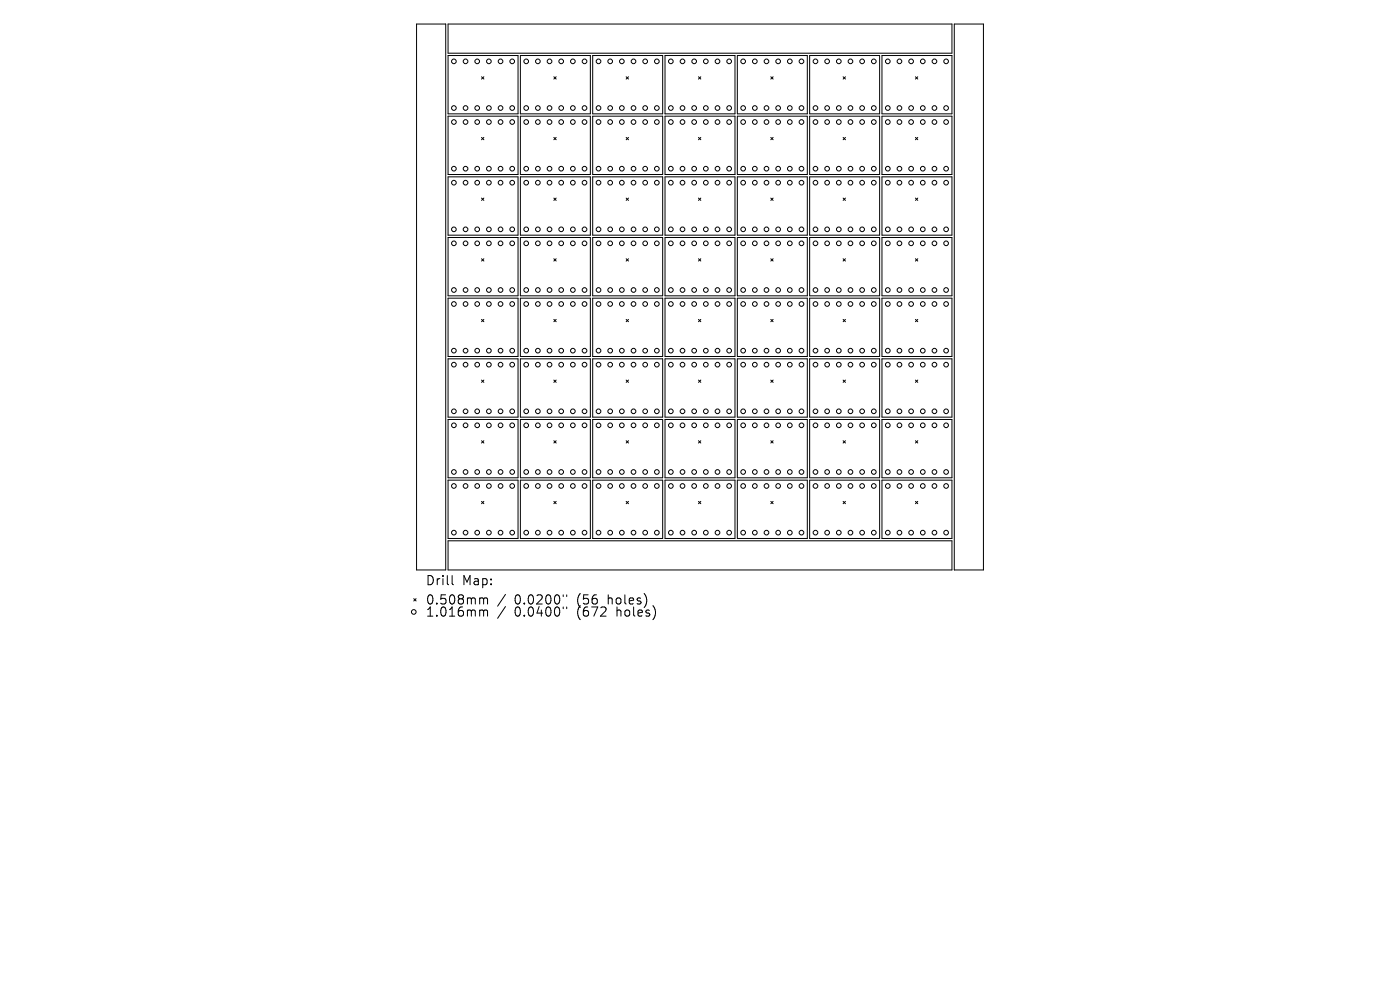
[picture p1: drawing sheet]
<svg xmlns="http://www.w3.org/2000/svg" width="297mm" height="210mm" viewBox="0 0 297 210" stroke-linecap="round" stroke-linejoin="round" font-family="sans-serif">
<defs><g id="words">
<g font-size="2.7">
<text x="90.2" y="124.4">Drill</text>
<text x="98" y="124.4">Map:</text>
<text x="90.2" y="128.5">0.508mm</text>
<text x="90.2" y="131.1">1.016mm</text>
<text x="109.2" y="128.5">0.0200&quot;</text>
<text x="109.2" y="131.1">0.0400&quot;</text>
<text x="122.5" y="128.5">(56</text>
<text x="122.5" y="131.1">(672</text>
<text x="129.2" y="128.5">holes)</text>
<text x="131.1" y="131.1">holes)</text>
</g>
</g></defs>
<g fill="none" stroke="#000" stroke-width=".21">
<path d="M88.4 5.1h6.2v115.8h-6.2zM95.1 5.1h106.9v6.2h-106.9zM95.1 11.8h14.8v12.4h-14.8zM102.2 16.3l.4 .5M102.6 16.3l-.4 .5M110.4 11.8h14.8v12.4h-14.8zM117.5 16.3l.5 .5M118 16.3l-.5 .5M125.7 11.8h14.9v12.4h-14.9zM132.8 16.3l.5 .5M133.3 16.3l-.5 .5M141.1 11.8h14.8v12.4h-14.8z"/>
<path d="M148.2 16.3l.5 .5M148.7 16.3l-.5 .5M156.4 11.8h14.9v12.4h-14.9zM163.5 16.3l.5 .5M164 16.3l-.5 .5M171.8 11.8h14.8v12.4h-14.8zM178.9 16.3l.5 .5M179.4 16.3l-.5 .5M187.1 11.8h14.9v12.4h-14.9zM194.2 16.3l.5 .5M194.7 16.3l-.5 .5M202.4 5.1h6.2v115.8h-6.2z"/>
<path d="M95.1 24.6h14.8v12.4h-14.8zM95.1 37.5h14.8v12.4h-14.8zM102.2 29.2l.4 .4M102.6 29.2l-.4 .4M110.4 24.6h14.8v12.4h-14.8zM110.4 37.5h14.8v12.4h-14.8zM117.5 29.2l.5 .4M118 29.2l-.5 .4M125.7 24.6h14.9v12.4h-14.9zM125.7 37.5h14.9v12.4h-14.9zM132.8 29.2l.5 .4M133.3 29.2l-.5 .4"/>
<path d="M141.1 24.6h14.8v12.4h-14.8zM141.1 37.5h14.8v12.4h-14.8zM148.2 29.2l.5 .4M148.7 29.2l-.5 .4M156.4 24.6h14.9v12.4h-14.9zM156.4 37.5h14.9v12.4h-14.9zM163.5 29.2l.5 .4M164 29.2l-.5 .4M171.8 24.6h14.8v12.4h-14.8zM171.8 37.5h14.8v12.4h-14.8zM178.9 29.2l.5 .4M179.4 29.2l-.5 .4"/>
<path d="M187.1 24.6h14.9v12.4h-14.9zM187.1 37.5h14.9v12.4h-14.9zM194.2 29.2l.5 .4M194.7 29.2l-.5 .4M95.1 50.4h14.8v12.4h-14.8zM102.2 42l.4 .5M102.2 54.9l.4 .5M102.6 42l-.4 .5M102.6 54.9l-.4 .5M110.4 50.4h14.8v12.4h-14.8zM117.5 42l.5 .5M117.5 54.9l.5 .5"/>
<path d="M118 42l-.5 .5M118 54.9l-.5 .5M125.7 50.4h14.9v12.4h-14.9zM132.8 42l.5 .5M132.8 54.9l.5 .5M133.3 42l-.5 .5M133.3 54.9l-.5 .5M141.1 50.4h14.8v12.4h-14.8zM148.2 42l.5 .5M148.2 54.9l.5 .5M148.7 42l-.5 .5M148.7 54.9l-.5 .5"/>
<path d="M156.4 50.4h14.9v12.4h-14.9zM163.5 42l.5 .5M163.5 54.9l.5 .5M164 42l-.5 .5M164 54.9l-.5 .5M171.8 50.4h14.8v12.4h-14.8zM178.9 42l.5 .5M178.9 54.9l.5 .5M179.4 42l-.5 .5M179.4 54.9l-.5 .5M187.1 50.4h14.9v12.4h-14.9zM194.2 42l.5 .5"/>
<path d="M194.2 54.9l.5 .5M194.7 42l-.5 .5M194.7 54.9l-.5 .5M95.1 63.2h14.8v12.4h-14.8zM95.1 76.1h14.8v12.4h-14.8zM102.2 67.8l.4 .4M102.6 67.8l-.4 .4M110.4 63.2h14.8v12.4h-14.8zM110.4 76.1h14.8v12.4h-14.8zM117.5 67.8l.5 .4M118 67.8l-.5 .4M125.7 76.1h14.9v12.4h-14.9z"/>
<path d="M125.7 63.2h14.9v12.4h-14.9zM132.8 67.8l.5 .4M133.3 67.8l-.5 .4M141.1 63.2h14.8v12.4h-14.8zM141.1 76.1h14.8v12.4h-14.8zM148.2 67.8l.5 .4M148.7 67.8l-.5 .4M156.4 63.2h14.9v12.4h-14.9zM156.4 76.1h14.9v12.4h-14.9zM163.5 67.8l.5 .4M164 67.8l-.5 .4M171.8 76.1h14.8v12.4h-14.8z"/>
<path d="M171.8 63.2h14.8v12.4h-14.8zM178.9 67.8l.5 .4M179.4 67.8l-.5 .4M187.1 63.2h14.9v12.4h-14.9zM187.1 76.1h14.9v12.4h-14.9zM194.2 67.8l.5 .4M194.7 67.8l-.5 .4M95.1 89h14.8v12.4h-14.8zM102.2 80.6l.4 .5M102.2 93.5l.4 .5M102.6 80.6l-.4 .5M102.6 93.5l-.4 .5"/>
<path d="M110.4 89h14.8v12.4h-14.8zM117.5 80.6l.5 .5M117.5 93.5l.5 .5M118 80.6l-.5 .5M118 93.5l-.5 .5M125.7 89h14.9v12.4h-14.9zM132.8 80.6l.5 .5M132.8 93.5l.5 .5M133.3 80.6l-.5 .5M133.3 93.5l-.5 .5M141.1 89h14.8v12.4h-14.8zM148.2 80.6l.5 .5"/>
<path d="M148.2 93.5l.5 .5M148.7 80.6l-.5 .5M148.7 93.5l-.5 .5M156.4 89h14.9v12.4h-14.9zM163.5 80.6l.5 .5M163.5 93.5l.5 .5M164 80.6l-.5 .5M164 93.5l-.5 .5M171.8 89h14.8v12.4h-14.8zM178.9 80.6l.5 .5M178.9 93.5l.5 .5M179.4 80.6l-.5 .5"/>
<path d="M179.4 93.5l-.5 .5M187.1 89h14.9v12.4h-14.9zM194.2 80.6l.5 .5M194.2 93.5l.5 .5M194.7 80.6l-.5 .5M194.7 93.5l-.5 .5M95.1 101.9h14.8v12.3h-14.8zM95.1 114.7h106.9v6.2h-106.9zM102.2 106.4l.4 .5M102.6 106.4l-.4 .5M110.4 101.9h14.8v12.3h-14.8zM117.5 106.4l.5 .5"/>
<path d="M118 106.4l-.5 .5M125.7 101.9h14.9v12.3h-14.9zM132.8 106.4l.5 .5M133.3 106.4l-.5 .5M141.1 101.9h14.8v12.3h-14.8zM148.2 106.4l.5 .5M148.7 106.4l-.5 .5M156.4 101.9h14.9v12.3h-14.9zM163.5 106.4l.5 .5M164 106.4l-.5 .5M171.8 101.9h14.8v12.3h-14.8zM178.9 106.4l.5 .5"/>
<path d="M179.4 106.4l-.5 .5M187.1 101.9h14.9v12.3h-14.9zM194.2 106.4l.5 .5M194.7 106.4l-.5 .5M87.8 127l.5 .5M88.3 127l-.5 .5M95.9 122.1v1.7l.3 .2M102 126.8l.5 .1 .1 .2M102 129.4l.5 .1 .1 .2M102.6 127.1l.3-.3 .4 .1 .1 1.2M102.6 127.1v1M102.6 129.7v1"/>
<path d="M102.6 129.7l.3-.3 .4 .1 .1 1.2M107.2 126.1l-1.6 2.5M107.2 128.7l-1.6 2.5M119.5 126.2v.4M119.5 128.8v.3M120.2 126.2v.4M120.2 128.8v.3"/>
<circle cx="96.3" cy="13" r=".49"/>
<circle cx="98.8" cy="13" r=".49"/>
<circle cx="101.2" cy="13" r=".49"/>
<circle cx="103.7" cy="13" r=".49"/>
<circle cx="106.2" cy="13" r=".49"/>
<circle cx="108.7" cy="13" r=".49"/>
<circle cx="111.6" cy="13" r=".49"/>
<circle cx="114.1" cy="13" r=".49"/>
<circle cx="116.6" cy="13" r=".49"/>
<circle cx="119.1" cy="13" r=".49"/>
<circle cx="121.5" cy="13" r=".49"/>
<circle cx="124" cy="13" r=".49"/>
<circle cx="127" cy="13" r=".49"/>
<circle cx="129.4" cy="13" r=".49"/>
<circle cx="131.9" cy="13" r=".49"/>
<circle cx="134.4" cy="13" r=".49"/>
<circle cx="136.9" cy="13" r=".49"/>
<circle cx="139.3" cy="13" r=".49"/>
<circle cx="142.3" cy="13" r=".49"/>
<circle cx="144.8" cy="13" r=".49"/>
<circle cx="147.3" cy="13" r=".49"/>
<circle cx="149.7" cy="13" r=".49"/>
<circle cx="152.2" cy="13" r=".49"/>
<circle cx="154.7" cy="13" r=".49"/>
<circle cx="157.7" cy="13" r=".49"/>
<circle cx="160.1" cy="13" r=".49"/>
<circle cx="162.6" cy="13" r=".49"/>
<circle cx="165.1" cy="13" r=".49"/>
<circle cx="167.6" cy="13" r=".49"/>
<circle cx="170" cy="13" r=".49"/>
<circle cx="173" cy="13" r=".49"/>
<circle cx="175.5" cy="13" r=".49"/>
<circle cx="177.9" cy="13" r=".49"/>
<circle cx="180.4" cy="13" r=".49"/>
<circle cx="182.9" cy="13" r=".49"/>
<circle cx="185.4" cy="13" r=".49"/>
<circle cx="188.3" cy="13" r=".49"/>
<circle cx="190.8" cy="13" r=".49"/>
<circle cx="193.3" cy="13" r=".49"/>
<circle cx="195.8" cy="13" r=".49"/>
<circle cx="198.2" cy="13" r=".49"/>
<circle cx="200.7" cy="13" r=".49"/>
<circle cx="96.3" cy="35.8" r=".49"/>
<circle cx="96.3" cy="38.8" r=".49"/>
<circle cx="96.3" cy="22.9" r=".49"/>
<circle cx="96.3" cy="25.9" r=".49"/>
<circle cx="98.8" cy="35.8" r=".49"/>
<circle cx="98.8" cy="22.9" r=".49"/>
<circle cx="98.8" cy="38.8" r=".49"/>
<circle cx="98.8" cy="25.9" r=".49"/>
<circle cx="101.2" cy="35.8" r=".49"/>
<circle cx="101.2" cy="22.9" r=".49"/>
<circle cx="101.2" cy="38.8" r=".49"/>
<circle cx="101.2" cy="25.9" r=".49"/>
<circle cx="103.7" cy="35.8" r=".49"/>
<circle cx="103.7" cy="22.9" r=".49"/>
<circle cx="103.7" cy="38.8" r=".49"/>
<circle cx="103.7" cy="25.9" r=".49"/>
<circle cx="106.2" cy="35.8" r=".49"/>
<circle cx="106.2" cy="22.9" r=".49"/>
<circle cx="106.2" cy="38.8" r=".49"/>
<circle cx="106.2" cy="25.9" r=".49"/>
<circle cx="108.7" cy="35.8" r=".49"/>
<circle cx="108.7" cy="38.8" r=".49"/>
<circle cx="108.7" cy="22.9" r=".49"/>
<circle cx="108.7" cy="25.9" r=".49"/>
<circle cx="111.6" cy="35.8" r=".49"/>
<circle cx="111.6" cy="22.9" r=".49"/>
<circle cx="111.6" cy="38.8" r=".49"/>
<circle cx="111.6" cy="25.9" r=".49"/>
<circle cx="114.1" cy="35.8" r=".49"/>
<circle cx="114.1" cy="22.9" r=".49"/>
<circle cx="114.1" cy="38.8" r=".49"/>
<circle cx="114.1" cy="25.9" r=".49"/>
<circle cx="116.6" cy="35.8" r=".49"/>
<circle cx="116.6" cy="22.9" r=".49"/>
<circle cx="116.6" cy="38.8" r=".49"/>
<circle cx="116.6" cy="25.9" r=".49"/>
<circle cx="119.1" cy="35.8" r=".49"/>
<circle cx="119.1" cy="38.8" r=".49"/>
<circle cx="119.1" cy="22.9" r=".49"/>
<circle cx="119.1" cy="25.9" r=".49"/>
<circle cx="121.5" cy="35.8" r=".49"/>
<circle cx="121.5" cy="22.9" r=".49"/>
<circle cx="121.5" cy="38.8" r=".49"/>
<circle cx="121.5" cy="25.9" r=".49"/>
<circle cx="124" cy="35.8" r=".49"/>
<circle cx="124" cy="22.9" r=".49"/>
<circle cx="124" cy="38.8" r=".49"/>
<circle cx="124" cy="25.9" r=".49"/>
<circle cx="127" cy="35.8" r=".49"/>
<circle cx="127" cy="22.9" r=".49"/>
<circle cx="127" cy="38.8" r=".49"/>
<circle cx="127" cy="25.9" r=".49"/>
<circle cx="129.4" cy="35.8" r=".49"/>
<circle cx="129.4" cy="38.8" r=".49"/>
<circle cx="129.4" cy="22.9" r=".49"/>
<circle cx="129.4" cy="25.9" r=".49"/>
<circle cx="131.9" cy="35.8" r=".49"/>
<circle cx="131.9" cy="22.9" r=".49"/>
<circle cx="131.9" cy="38.8" r=".49"/>
<circle cx="131.9" cy="25.9" r=".49"/>
<circle cx="134.4" cy="35.8" r=".49"/>
<circle cx="134.4" cy="22.9" r=".49"/>
<circle cx="134.4" cy="38.8" r=".49"/>
<circle cx="134.4" cy="25.9" r=".49"/>
<circle cx="136.9" cy="35.8" r=".49"/>
<circle cx="136.9" cy="22.9" r=".49"/>
<circle cx="136.9" cy="38.8" r=".49"/>
<circle cx="136.9" cy="25.9" r=".49"/>
<circle cx="139.3" cy="35.8" r=".49"/>
<circle cx="139.3" cy="38.8" r=".49"/>
<circle cx="139.3" cy="22.9" r=".49"/>
<circle cx="139.3" cy="25.9" r=".49"/>
<circle cx="142.3" cy="35.8" r=".49"/>
<circle cx="142.3" cy="38.8" r=".49"/>
<circle cx="142.3" cy="22.9" r=".49"/>
<circle cx="142.3" cy="25.9" r=".49"/>
<circle cx="144.8" cy="35.8" r=".49"/>
<circle cx="144.8" cy="38.8" r=".49"/>
<circle cx="144.8" cy="22.9" r=".49"/>
<circle cx="144.8" cy="25.9" r=".49"/>
<circle cx="147.3" cy="35.8" r=".49"/>
<circle cx="147.3" cy="22.9" r=".49"/>
<circle cx="147.3" cy="38.8" r=".49"/>
<circle cx="147.3" cy="25.9" r=".49"/>
<circle cx="149.7" cy="35.8" r=".49"/>
<circle cx="149.7" cy="22.9" r=".49"/>
<circle cx="149.7" cy="38.8" r=".49"/>
<circle cx="149.7" cy="25.9" r=".49"/>
<circle cx="152.2" cy="35.8" r=".49"/>
<circle cx="152.2" cy="38.8" r=".49"/>
<circle cx="152.2" cy="22.9" r=".49"/>
<circle cx="152.2" cy="25.9" r=".49"/>
<circle cx="154.7" cy="35.8" r=".49"/>
<circle cx="154.7" cy="22.9" r=".49"/>
<circle cx="154.7" cy="38.8" r=".49"/>
<circle cx="154.7" cy="25.9" r=".49"/>
<circle cx="157.7" cy="35.8" r=".49"/>
<circle cx="157.7" cy="38.8" r=".49"/>
<circle cx="157.7" cy="22.9" r=".49"/>
<circle cx="157.7" cy="25.9" r=".49"/>
<circle cx="160.1" cy="35.8" r=".49"/>
<circle cx="160.1" cy="22.9" r=".49"/>
<circle cx="160.1" cy="38.8" r=".49"/>
<circle cx="160.1" cy="25.9" r=".49"/>
<circle cx="162.6" cy="35.8" r=".49"/>
<circle cx="162.6" cy="38.8" r=".49"/>
<circle cx="162.6" cy="22.9" r=".49"/>
<circle cx="162.6" cy="25.9" r=".49"/>
<circle cx="165.1" cy="35.8" r=".49"/>
<circle cx="165.1" cy="38.8" r=".49"/>
<circle cx="165.1" cy="22.9" r=".49"/>
<circle cx="165.1" cy="25.9" r=".49"/>
<circle cx="167.6" cy="35.8" r=".49"/>
<circle cx="167.6" cy="22.9" r=".49"/>
<circle cx="167.6" cy="38.8" r=".49"/>
<circle cx="167.6" cy="25.9" r=".49"/>
<circle cx="170" cy="35.8" r=".49"/>
<circle cx="170" cy="38.8" r=".49"/>
<circle cx="170" cy="22.9" r=".49"/>
<circle cx="170" cy="25.9" r=".49"/>
<circle cx="173" cy="35.8" r=".49"/>
<circle cx="173" cy="22.9" r=".49"/>
<circle cx="173" cy="38.8" r=".49"/>
<circle cx="173" cy="25.9" r=".49"/>
<circle cx="175.5" cy="35.8" r=".49"/>
<circle cx="175.5" cy="22.9" r=".49"/>
<circle cx="175.5" cy="38.8" r=".49"/>
<circle cx="175.5" cy="25.9" r=".49"/>
<circle cx="177.9" cy="35.8" r=".49"/>
<circle cx="177.9" cy="38.8" r=".49"/>
<circle cx="177.9" cy="22.9" r=".49"/>
<circle cx="177.9" cy="25.9" r=".49"/>
<circle cx="180.4" cy="35.8" r=".49"/>
<circle cx="180.4" cy="38.8" r=".49"/>
<circle cx="180.4" cy="22.9" r=".49"/>
<circle cx="180.4" cy="25.9" r=".49"/>
<circle cx="182.9" cy="35.8" r=".49"/>
<circle cx="182.9" cy="38.8" r=".49"/>
<circle cx="182.9" cy="22.9" r=".49"/>
<circle cx="182.9" cy="25.9" r=".49"/>
<circle cx="185.4" cy="35.8" r=".49"/>
<circle cx="185.4" cy="38.8" r=".49"/>
<circle cx="185.4" cy="22.9" r=".49"/>
<circle cx="185.4" cy="25.9" r=".49"/>
<circle cx="188.3" cy="35.8" r=".49"/>
<circle cx="188.3" cy="38.8" r=".49"/>
<circle cx="188.3" cy="22.9" r=".49"/>
<circle cx="188.3" cy="25.9" r=".49"/>
<circle cx="190.8" cy="35.8" r=".49"/>
<circle cx="190.8" cy="38.8" r=".49"/>
<circle cx="190.8" cy="22.9" r=".49"/>
<circle cx="190.8" cy="25.9" r=".49"/>
<circle cx="193.3" cy="35.8" r=".49"/>
<circle cx="193.3" cy="38.8" r=".49"/>
<circle cx="193.3" cy="22.9" r=".49"/>
<circle cx="193.3" cy="25.9" r=".49"/>
<circle cx="195.8" cy="35.8" r=".49"/>
<circle cx="195.8" cy="38.8" r=".49"/>
<circle cx="195.8" cy="22.9" r=".49"/>
<circle cx="195.8" cy="25.9" r=".49"/>
<circle cx="198.2" cy="35.8" r=".49"/>
<circle cx="198.2" cy="38.8" r=".49"/>
<circle cx="198.2" cy="22.9" r=".49"/>
<circle cx="198.2" cy="25.9" r=".49"/>
<circle cx="200.7" cy="35.8" r=".49"/>
<circle cx="200.7" cy="38.8" r=".49"/>
<circle cx="200.7" cy="22.9" r=".49"/>
<circle cx="200.7" cy="25.9" r=".49"/>
<circle cx="96.3" cy="48.7" r=".49"/>
<circle cx="96.3" cy="51.6" r=".49"/>
<circle cx="98.8" cy="48.7" r=".49"/>
<circle cx="98.8" cy="51.6" r=".49"/>
<circle cx="101.2" cy="48.7" r=".49"/>
<circle cx="101.2" cy="51.6" r=".49"/>
<circle cx="103.7" cy="48.7" r=".49"/>
<circle cx="103.7" cy="51.6" r=".49"/>
<circle cx="106.2" cy="48.7" r=".49"/>
<circle cx="106.2" cy="51.6" r=".49"/>
<circle cx="108.7" cy="48.7" r=".49"/>
<circle cx="108.7" cy="51.6" r=".49"/>
<circle cx="111.6" cy="48.7" r=".49"/>
<circle cx="111.6" cy="51.6" r=".49"/>
<circle cx="114.1" cy="48.7" r=".49"/>
<circle cx="114.1" cy="51.6" r=".49"/>
<circle cx="116.6" cy="48.7" r=".49"/>
<circle cx="116.6" cy="51.6" r=".49"/>
<circle cx="119.1" cy="48.7" r=".49"/>
<circle cx="119.1" cy="51.6" r=".49"/>
<circle cx="121.5" cy="48.7" r=".49"/>
<circle cx="121.5" cy="51.6" r=".49"/>
<circle cx="124" cy="48.7" r=".49"/>
<circle cx="124" cy="51.6" r=".49"/>
<circle cx="127" cy="48.7" r=".49"/>
<circle cx="127" cy="51.6" r=".49"/>
<circle cx="129.4" cy="48.7" r=".49"/>
<circle cx="129.4" cy="51.6" r=".49"/>
<circle cx="131.9" cy="48.7" r=".49"/>
<circle cx="131.9" cy="51.6" r=".49"/>
<circle cx="134.4" cy="48.7" r=".49"/>
<circle cx="134.4" cy="51.6" r=".49"/>
<circle cx="136.9" cy="48.7" r=".49"/>
<circle cx="136.9" cy="51.6" r=".49"/>
<circle cx="139.3" cy="48.7" r=".49"/>
<circle cx="139.3" cy="51.6" r=".49"/>
<circle cx="142.3" cy="48.7" r=".49"/>
<circle cx="142.3" cy="51.6" r=".49"/>
<circle cx="144.8" cy="48.7" r=".49"/>
<circle cx="144.8" cy="51.6" r=".49"/>
<circle cx="147.3" cy="48.7" r=".49"/>
<circle cx="147.3" cy="51.6" r=".49"/>
<circle cx="149.7" cy="48.7" r=".49"/>
<circle cx="149.7" cy="51.6" r=".49"/>
<circle cx="152.2" cy="48.7" r=".49"/>
<circle cx="152.2" cy="51.6" r=".49"/>
<circle cx="154.7" cy="48.7" r=".49"/>
<circle cx="154.7" cy="51.6" r=".49"/>
<circle cx="157.7" cy="48.7" r=".49"/>
<circle cx="157.7" cy="51.6" r=".49"/>
<circle cx="160.1" cy="48.7" r=".49"/>
<circle cx="160.1" cy="51.6" r=".49"/>
<circle cx="162.6" cy="48.7" r=".49"/>
<circle cx="162.6" cy="51.6" r=".49"/>
<circle cx="165.1" cy="48.7" r=".49"/>
<circle cx="165.1" cy="51.6" r=".49"/>
<circle cx="167.6" cy="48.7" r=".49"/>
<circle cx="167.6" cy="51.6" r=".49"/>
<circle cx="170" cy="48.7" r=".49"/>
<circle cx="170" cy="51.6" r=".49"/>
<circle cx="173" cy="48.7" r=".49"/>
<circle cx="173" cy="51.6" r=".49"/>
<circle cx="175.5" cy="48.7" r=".49"/>
<circle cx="175.5" cy="51.6" r=".49"/>
<circle cx="177.9" cy="48.7" r=".49"/>
<circle cx="177.9" cy="51.6" r=".49"/>
<circle cx="180.4" cy="48.7" r=".49"/>
<circle cx="180.4" cy="51.6" r=".49"/>
<circle cx="182.9" cy="48.7" r=".49"/>
<circle cx="182.9" cy="51.6" r=".49"/>
<circle cx="185.4" cy="48.7" r=".49"/>
<circle cx="185.4" cy="51.6" r=".49"/>
<circle cx="188.3" cy="48.7" r=".49"/>
<circle cx="188.3" cy="51.6" r=".49"/>
<circle cx="190.8" cy="48.7" r=".49"/>
<circle cx="190.8" cy="51.6" r=".49"/>
<circle cx="193.3" cy="48.7" r=".49"/>
<circle cx="193.3" cy="51.6" r=".49"/>
<circle cx="195.8" cy="48.7" r=".49"/>
<circle cx="195.8" cy="51.6" r=".49"/>
<circle cx="198.2" cy="48.7" r=".49"/>
<circle cx="198.2" cy="51.6" r=".49"/>
<circle cx="200.7" cy="48.7" r=".49"/>
<circle cx="200.7" cy="51.6" r=".49"/>
<circle cx="96.3" cy="77.4" r=".49"/>
<circle cx="96.3" cy="64.5" r=".49"/>
<circle cx="96.3" cy="61.5" r=".49"/>
<circle cx="96.3" cy="74.4" r=".49"/>
<circle cx="98.8" cy="77.4" r=".49"/>
<circle cx="98.8" cy="74.4" r=".49"/>
<circle cx="98.8" cy="64.5" r=".49"/>
<circle cx="98.8" cy="61.5" r=".49"/>
<circle cx="101.2" cy="77.4" r=".49"/>
<circle cx="101.2" cy="64.5" r=".49"/>
<circle cx="101.2" cy="61.5" r=".49"/>
<circle cx="101.2" cy="74.4" r=".49"/>
<circle cx="103.7" cy="77.4" r=".49"/>
<circle cx="103.7" cy="61.5" r=".49"/>
<circle cx="103.7" cy="74.4" r=".49"/>
<circle cx="103.7" cy="64.5" r=".49"/>
<circle cx="106.2" cy="77.4" r=".49"/>
<circle cx="106.2" cy="61.5" r=".49"/>
<circle cx="106.2" cy="64.5" r=".49"/>
<circle cx="106.2" cy="74.4" r=".49"/>
<circle cx="108.7" cy="77.4" r=".49"/>
<circle cx="108.7" cy="64.5" r=".49"/>
<circle cx="108.7" cy="61.5" r=".49"/>
<circle cx="108.7" cy="74.4" r=".49"/>
<circle cx="111.6" cy="77.4" r=".49"/>
<circle cx="111.6" cy="74.4" r=".49"/>
<circle cx="111.6" cy="61.5" r=".49"/>
<circle cx="111.6" cy="64.5" r=".49"/>
<circle cx="114.1" cy="77.4" r=".49"/>
<circle cx="114.1" cy="64.5" r=".49"/>
<circle cx="114.1" cy="61.5" r=".49"/>
<circle cx="114.1" cy="74.4" r=".49"/>
<circle cx="116.6" cy="77.4" r=".49"/>
<circle cx="116.6" cy="61.5" r=".49"/>
<circle cx="116.6" cy="74.4" r=".49"/>
<circle cx="116.6" cy="64.5" r=".49"/>
<circle cx="119.1" cy="77.4" r=".49"/>
<circle cx="119.1" cy="61.5" r=".49"/>
<circle cx="119.1" cy="64.5" r=".49"/>
<circle cx="119.1" cy="74.4" r=".49"/>
<circle cx="121.5" cy="77.4" r=".49"/>
<circle cx="121.5" cy="61.5" r=".49"/>
<circle cx="121.5" cy="64.5" r=".49"/>
<circle cx="121.5" cy="74.4" r=".49"/>
<circle cx="124" cy="77.4" r=".49"/>
<circle cx="124" cy="64.5" r=".49"/>
<circle cx="124" cy="61.5" r=".49"/>
<circle cx="124" cy="74.4" r=".49"/>
<circle cx="127" cy="77.4" r=".49"/>
<circle cx="127" cy="64.5" r=".49"/>
<circle cx="127" cy="74.4" r=".49"/>
<circle cx="127" cy="61.5" r=".49"/>
<circle cx="129.4" cy="77.4" r=".49"/>
<circle cx="129.4" cy="64.5" r=".49"/>
<circle cx="129.4" cy="74.4" r=".49"/>
<circle cx="129.4" cy="61.5" r=".49"/>
<circle cx="131.9" cy="77.4" r=".49"/>
<circle cx="131.9" cy="74.4" r=".49"/>
<circle cx="131.9" cy="61.5" r=".49"/>
<circle cx="131.9" cy="64.5" r=".49"/>
<circle cx="134.4" cy="77.4" r=".49"/>
<circle cx="134.4" cy="61.5" r=".49"/>
<circle cx="134.4" cy="64.5" r=".49"/>
<circle cx="134.4" cy="74.4" r=".49"/>
<circle cx="136.9" cy="77.4" r=".49"/>
<circle cx="136.9" cy="64.5" r=".49"/>
<circle cx="136.9" cy="61.5" r=".49"/>
<circle cx="136.9" cy="74.4" r=".49"/>
<circle cx="139.3" cy="77.4" r=".49"/>
<circle cx="139.3" cy="61.5" r=".49"/>
<circle cx="139.3" cy="74.4" r=".49"/>
<circle cx="139.3" cy="64.5" r=".49"/>
<circle cx="142.3" cy="77.4" r=".49"/>
<circle cx="142.3" cy="74.4" r=".49"/>
<circle cx="142.3" cy="64.5" r=".49"/>
<circle cx="142.3" cy="61.5" r=".49"/>
<circle cx="144.8" cy="77.4" r=".49"/>
<circle cx="144.8" cy="74.4" r=".49"/>
<circle cx="144.8" cy="64.5" r=".49"/>
<circle cx="144.8" cy="61.5" r=".49"/>
<circle cx="147.3" cy="77.4" r=".49"/>
<circle cx="147.3" cy="74.4" r=".49"/>
<circle cx="147.3" cy="64.5" r=".49"/>
<circle cx="147.3" cy="61.5" r=".49"/>
<circle cx="149.7" cy="77.4" r=".49"/>
<circle cx="149.7" cy="64.5" r=".49"/>
<circle cx="149.7" cy="74.4" r=".49"/>
<circle cx="149.7" cy="61.5" r=".49"/>
<circle cx="152.2" cy="77.4" r=".49"/>
<circle cx="152.2" cy="64.5" r=".49"/>
<circle cx="152.2" cy="74.4" r=".49"/>
<circle cx="152.2" cy="61.5" r=".49"/>
<circle cx="154.7" cy="77.4" r=".49"/>
<circle cx="154.7" cy="74.4" r=".49"/>
<circle cx="154.7" cy="61.5" r=".49"/>
<circle cx="154.7" cy="64.5" r=".49"/>
<circle cx="157.7" cy="77.4" r=".49"/>
<circle cx="157.7" cy="61.5" r=".49"/>
<circle cx="157.7" cy="74.4" r=".49"/>
<circle cx="157.7" cy="64.5" r=".49"/>
<circle cx="160.1" cy="77.4" r=".49"/>
<circle cx="160.1" cy="64.5" r=".49"/>
<circle cx="160.1" cy="74.4" r=".49"/>
<circle cx="160.1" cy="61.5" r=".49"/>
<circle cx="162.6" cy="77.4" r=".49"/>
<circle cx="162.6" cy="64.5" r=".49"/>
<circle cx="162.6" cy="74.4" r=".49"/>
<circle cx="162.6" cy="61.5" r=".49"/>
<circle cx="165.1" cy="77.4" r=".49"/>
<circle cx="165.1" cy="74.4" r=".49"/>
<circle cx="165.1" cy="61.5" r=".49"/>
<circle cx="165.1" cy="64.5" r=".49"/>
<circle cx="167.6" cy="77.4" r=".49"/>
<circle cx="167.6" cy="64.5" r=".49"/>
<circle cx="167.6" cy="61.5" r=".49"/>
<circle cx="167.6" cy="74.4" r=".49"/>
<circle cx="170" cy="77.4" r=".49"/>
<circle cx="170" cy="64.5" r=".49"/>
<circle cx="170" cy="61.5" r=".49"/>
<circle cx="170" cy="74.4" r=".49"/>
<circle cx="173" cy="77.4" r=".49"/>
<circle cx="173" cy="64.5" r=".49"/>
<circle cx="173" cy="74.4" r=".49"/>
<circle cx="173" cy="61.5" r=".49"/>
<circle cx="175.5" cy="77.4" r=".49"/>
<circle cx="175.5" cy="64.5" r=".49"/>
<circle cx="175.5" cy="61.5" r=".49"/>
<circle cx="175.5" cy="74.4" r=".49"/>
<circle cx="177.9" cy="77.4" r=".49"/>
<circle cx="177.9" cy="61.5" r=".49"/>
<circle cx="177.9" cy="74.4" r=".49"/>
<circle cx="177.9" cy="64.5" r=".49"/>
<circle cx="180.4" cy="77.4" r=".49"/>
<circle cx="180.4" cy="61.5" r=".49"/>
<circle cx="180.4" cy="64.5" r=".49"/>
<circle cx="180.4" cy="74.4" r=".49"/>
<circle cx="182.9" cy="77.4" r=".49"/>
<circle cx="182.9" cy="61.5" r=".49"/>
<circle cx="182.9" cy="74.4" r=".49"/>
<circle cx="182.9" cy="64.5" r=".49"/>
<circle cx="185.4" cy="77.4" r=".49"/>
<circle cx="185.4" cy="61.5" r=".49"/>
<circle cx="185.4" cy="64.5" r=".49"/>
<circle cx="185.4" cy="74.4" r=".49"/>
<circle cx="188.3" cy="77.4" r=".49"/>
<circle cx="188.3" cy="61.5" r=".49"/>
<circle cx="188.3" cy="64.5" r=".49"/>
<circle cx="188.3" cy="74.4" r=".49"/>
<circle cx="190.8" cy="77.4" r=".49"/>
<circle cx="190.8" cy="61.5" r=".49"/>
<circle cx="190.8" cy="74.4" r=".49"/>
<circle cx="190.8" cy="64.5" r=".49"/>
<circle cx="193.3" cy="77.4" r=".49"/>
<circle cx="193.3" cy="61.5" r=".49"/>
<circle cx="193.3" cy="64.5" r=".49"/>
<circle cx="193.3" cy="74.4" r=".49"/>
<circle cx="195.8" cy="77.4" r=".49"/>
<circle cx="195.8" cy="61.5" r=".49"/>
<circle cx="195.8" cy="74.4" r=".49"/>
<circle cx="195.8" cy="64.5" r=".49"/>
<circle cx="198.2" cy="77.4" r=".49"/>
<circle cx="198.2" cy="61.5" r=".49"/>
<circle cx="198.2" cy="74.4" r=".49"/>
<circle cx="198.2" cy="64.5" r=".49"/>
<circle cx="200.7" cy="77.4" r=".49"/>
<circle cx="200.7" cy="61.5" r=".49"/>
<circle cx="200.7" cy="74.4" r=".49"/>
<circle cx="200.7" cy="64.5" r=".49"/>
<circle cx="96.3" cy="90.2" r=".49"/>
<circle cx="96.3" cy="87.3" r=".49"/>
<circle cx="98.8" cy="90.2" r=".49"/>
<circle cx="98.8" cy="87.3" r=".49"/>
<circle cx="101.2" cy="90.2" r=".49"/>
<circle cx="101.2" cy="87.3" r=".49"/>
<circle cx="103.7" cy="90.2" r=".49"/>
<circle cx="103.7" cy="87.3" r=".49"/>
<circle cx="106.2" cy="90.2" r=".49"/>
<circle cx="106.2" cy="87.3" r=".49"/>
<circle cx="108.7" cy="90.2" r=".49"/>
<circle cx="108.7" cy="87.3" r=".49"/>
<circle cx="111.6" cy="90.2" r=".49"/>
<circle cx="111.6" cy="87.3" r=".49"/>
<circle cx="114.1" cy="90.2" r=".49"/>
<circle cx="114.1" cy="87.3" r=".49"/>
<circle cx="116.6" cy="90.2" r=".49"/>
<circle cx="116.6" cy="87.3" r=".49"/>
<circle cx="119.1" cy="90.2" r=".49"/>
<circle cx="119.1" cy="87.3" r=".49"/>
<circle cx="121.5" cy="90.2" r=".49"/>
<circle cx="121.5" cy="87.3" r=".49"/>
<circle cx="124" cy="90.2" r=".49"/>
<circle cx="124" cy="87.3" r=".49"/>
<circle cx="127" cy="90.2" r=".49"/>
<circle cx="127" cy="87.3" r=".49"/>
<circle cx="129.4" cy="90.2" r=".49"/>
<circle cx="129.4" cy="87.3" r=".49"/>
<circle cx="131.9" cy="90.2" r=".49"/>
<circle cx="131.9" cy="87.3" r=".49"/>
<circle cx="134.4" cy="90.2" r=".49"/>
<circle cx="134.4" cy="87.3" r=".49"/>
<circle cx="136.9" cy="90.2" r=".49"/>
<circle cx="136.9" cy="87.3" r=".49"/>
<circle cx="139.3" cy="90.2" r=".49"/>
<circle cx="139.3" cy="87.3" r=".49"/>
<circle cx="142.3" cy="90.2" r=".49"/>
<circle cx="142.3" cy="87.3" r=".49"/>
<circle cx="144.8" cy="90.2" r=".49"/>
<circle cx="144.8" cy="87.3" r=".49"/>
<circle cx="147.3" cy="90.2" r=".49"/>
<circle cx="147.3" cy="87.3" r=".49"/>
<circle cx="149.7" cy="90.2" r=".49"/>
<circle cx="149.7" cy="87.3" r=".49"/>
<circle cx="152.2" cy="90.2" r=".49"/>
<circle cx="152.2" cy="87.3" r=".49"/>
<circle cx="154.7" cy="90.2" r=".49"/>
<circle cx="154.7" cy="87.3" r=".49"/>
<circle cx="157.7" cy="90.2" r=".49"/>
<circle cx="157.7" cy="87.3" r=".49"/>
<circle cx="160.1" cy="90.2" r=".49"/>
<circle cx="160.1" cy="87.3" r=".49"/>
<circle cx="162.6" cy="90.2" r=".49"/>
<circle cx="162.6" cy="87.3" r=".49"/>
<circle cx="165.1" cy="90.2" r=".49"/>
<circle cx="165.1" cy="87.3" r=".49"/>
<circle cx="167.6" cy="90.2" r=".49"/>
<circle cx="167.6" cy="87.3" r=".49"/>
<circle cx="170" cy="90.2" r=".49"/>
<circle cx="170" cy="87.3" r=".49"/>
<circle cx="173" cy="90.2" r=".49"/>
<circle cx="173" cy="87.3" r=".49"/>
<circle cx="175.5" cy="90.2" r=".49"/>
<circle cx="175.5" cy="87.3" r=".49"/>
<circle cx="177.9" cy="90.2" r=".49"/>
<circle cx="177.9" cy="87.3" r=".49"/>
<circle cx="180.4" cy="90.2" r=".49"/>
<circle cx="180.4" cy="87.3" r=".49"/>
<circle cx="182.9" cy="90.2" r=".49"/>
<circle cx="182.9" cy="87.3" r=".49"/>
<circle cx="185.4" cy="90.2" r=".49"/>
<circle cx="185.4" cy="87.3" r=".49"/>
<circle cx="188.3" cy="90.2" r=".49"/>
<circle cx="188.3" cy="87.3" r=".49"/>
<circle cx="190.8" cy="90.2" r=".49"/>
<circle cx="190.8" cy="87.3" r=".49"/>
<circle cx="193.3" cy="90.2" r=".49"/>
<circle cx="193.3" cy="87.3" r=".49"/>
<circle cx="195.8" cy="90.2" r=".49"/>
<circle cx="195.8" cy="87.3" r=".49"/>
<circle cx="198.2" cy="90.2" r=".49"/>
<circle cx="198.2" cy="87.3" r=".49"/>
<circle cx="200.7" cy="90.2" r=".49"/>
<circle cx="200.7" cy="87.3" r=".49"/>
<circle cx="96.3" cy="103.1" r=".49"/>
<circle cx="96.3" cy="100.1" r=".49"/>
<circle cx="96.3" cy="113" r=".49"/>
<circle cx="98.8" cy="103.1" r=".49"/>
<circle cx="98.8" cy="100.1" r=".49"/>
<circle cx="98.8" cy="113" r=".49"/>
<circle cx="101.2" cy="103.1" r=".49"/>
<circle cx="101.2" cy="100.1" r=".49"/>
<circle cx="101.2" cy="113" r=".49"/>
<circle cx="103.7" cy="103.1" r=".49"/>
<circle cx="103.7" cy="100.1" r=".49"/>
<circle cx="103.7" cy="113" r=".49"/>
<circle cx="106.2" cy="103.1" r=".49"/>
<circle cx="106.2" cy="100.1" r=".49"/>
<circle cx="106.2" cy="113" r=".49"/>
<circle cx="108.7" cy="103.1" r=".49"/>
<circle cx="108.7" cy="100.1" r=".49"/>
<circle cx="108.7" cy="113" r=".49"/>
<circle cx="111.6" cy="103.1" r=".49"/>
<circle cx="111.6" cy="100.1" r=".49"/>
<circle cx="111.6" cy="113" r=".49"/>
<circle cx="114.1" cy="103.1" r=".49"/>
<circle cx="114.1" cy="100.1" r=".49"/>
<circle cx="114.1" cy="113" r=".49"/>
<circle cx="116.6" cy="103.1" r=".49"/>
<circle cx="116.6" cy="100.1" r=".49"/>
<circle cx="116.6" cy="113" r=".49"/>
<circle cx="119.1" cy="103.1" r=".49"/>
<circle cx="119.1" cy="100.1" r=".49"/>
<circle cx="119.1" cy="113" r=".49"/>
<circle cx="121.5" cy="103.1" r=".49"/>
<circle cx="121.5" cy="100.1" r=".49"/>
<circle cx="121.5" cy="113" r=".49"/>
<circle cx="124" cy="103.1" r=".49"/>
<circle cx="124" cy="100.1" r=".49"/>
<circle cx="124" cy="113" r=".49"/>
<circle cx="127" cy="103.1" r=".49"/>
<circle cx="127" cy="100.1" r=".49"/>
<circle cx="127" cy="113" r=".49"/>
<circle cx="129.4" cy="103.1" r=".49"/>
<circle cx="129.4" cy="100.1" r=".49"/>
<circle cx="129.4" cy="113" r=".49"/>
<circle cx="131.9" cy="103.1" r=".49"/>
<circle cx="131.9" cy="100.1" r=".49"/>
<circle cx="131.9" cy="113" r=".49"/>
<circle cx="134.4" cy="103.1" r=".49"/>
<circle cx="134.4" cy="100.1" r=".49"/>
<circle cx="134.4" cy="113" r=".49"/>
<circle cx="136.9" cy="103.1" r=".49"/>
<circle cx="136.9" cy="100.1" r=".49"/>
<circle cx="136.9" cy="113" r=".49"/>
<circle cx="139.3" cy="103.1" r=".49"/>
<circle cx="139.3" cy="100.1" r=".49"/>
<circle cx="139.3" cy="113" r=".49"/>
<circle cx="142.3" cy="103.1" r=".49"/>
<circle cx="142.3" cy="100.1" r=".49"/>
<circle cx="142.3" cy="113" r=".49"/>
<circle cx="144.8" cy="103.1" r=".49"/>
<circle cx="144.8" cy="100.1" r=".49"/>
<circle cx="144.8" cy="113" r=".49"/>
<circle cx="147.3" cy="103.1" r=".49"/>
<circle cx="147.3" cy="100.1" r=".49"/>
<circle cx="147.3" cy="113" r=".49"/>
<circle cx="149.7" cy="103.1" r=".49"/>
<circle cx="149.7" cy="100.1" r=".49"/>
<circle cx="149.7" cy="113" r=".49"/>
<circle cx="152.2" cy="103.1" r=".49"/>
<circle cx="152.2" cy="100.1" r=".49"/>
<circle cx="152.2" cy="113" r=".49"/>
<circle cx="154.7" cy="103.1" r=".49"/>
<circle cx="154.7" cy="100.1" r=".49"/>
<circle cx="154.7" cy="113" r=".49"/>
<circle cx="157.7" cy="103.1" r=".49"/>
<circle cx="157.7" cy="100.1" r=".49"/>
<circle cx="157.7" cy="113" r=".49"/>
<circle cx="160.1" cy="103.1" r=".49"/>
<circle cx="160.1" cy="100.1" r=".49"/>
<circle cx="160.1" cy="113" r=".49"/>
<circle cx="162.6" cy="103.1" r=".49"/>
<circle cx="162.6" cy="100.1" r=".49"/>
<circle cx="162.6" cy="113" r=".49"/>
<circle cx="165.1" cy="103.1" r=".49"/>
<circle cx="165.1" cy="100.1" r=".49"/>
<circle cx="165.1" cy="113" r=".49"/>
<circle cx="167.6" cy="103.1" r=".49"/>
<circle cx="167.6" cy="100.1" r=".49"/>
<circle cx="167.6" cy="113" r=".49"/>
<circle cx="170" cy="103.1" r=".49"/>
<circle cx="170" cy="100.1" r=".49"/>
<circle cx="170" cy="113" r=".49"/>
<circle cx="173" cy="103.1" r=".49"/>
<circle cx="173" cy="100.1" r=".49"/>
<circle cx="173" cy="113" r=".49"/>
<circle cx="175.5" cy="103.1" r=".49"/>
<circle cx="175.5" cy="100.1" r=".49"/>
<circle cx="175.5" cy="113" r=".49"/>
<circle cx="177.9" cy="103.1" r=".49"/>
<circle cx="177.9" cy="100.1" r=".49"/>
<circle cx="177.9" cy="113" r=".49"/>
<circle cx="180.4" cy="103.1" r=".49"/>
<circle cx="180.4" cy="100.1" r=".49"/>
<circle cx="180.4" cy="113" r=".49"/>
<circle cx="182.9" cy="103.1" r=".49"/>
<circle cx="182.9" cy="100.1" r=".49"/>
<circle cx="182.9" cy="113" r=".49"/>
<circle cx="185.4" cy="103.1" r=".49"/>
<circle cx="185.4" cy="100.1" r=".49"/>
<circle cx="185.4" cy="113" r=".49"/>
<circle cx="188.3" cy="103.1" r=".49"/>
<circle cx="188.3" cy="100.1" r=".49"/>
<circle cx="188.3" cy="113" r=".49"/>
<circle cx="190.8" cy="103.1" r=".49"/>
<circle cx="190.8" cy="100.1" r=".49"/>
<circle cx="190.8" cy="113" r=".49"/>
<circle cx="193.3" cy="103.1" r=".49"/>
<circle cx="193.3" cy="100.1" r=".49"/>
<circle cx="193.3" cy="113" r=".49"/>
<circle cx="195.8" cy="103.1" r=".49"/>
<circle cx="195.8" cy="100.1" r=".49"/>
<circle cx="195.8" cy="113" r=".49"/>
<circle cx="198.2" cy="103.1" r=".49"/>
<circle cx="198.2" cy="100.1" r=".49"/>
<circle cx="198.2" cy="113" r=".49"/>
<circle cx="200.7" cy="103.1" r=".49"/>
<circle cx="200.7" cy="100.1" r=".49"/>
<circle cx="200.7" cy="113" r=".49"/>
<circle cx="87.8" cy="129.8" r=".49"/>
</g>
<use href="#words"/>
</svg>
